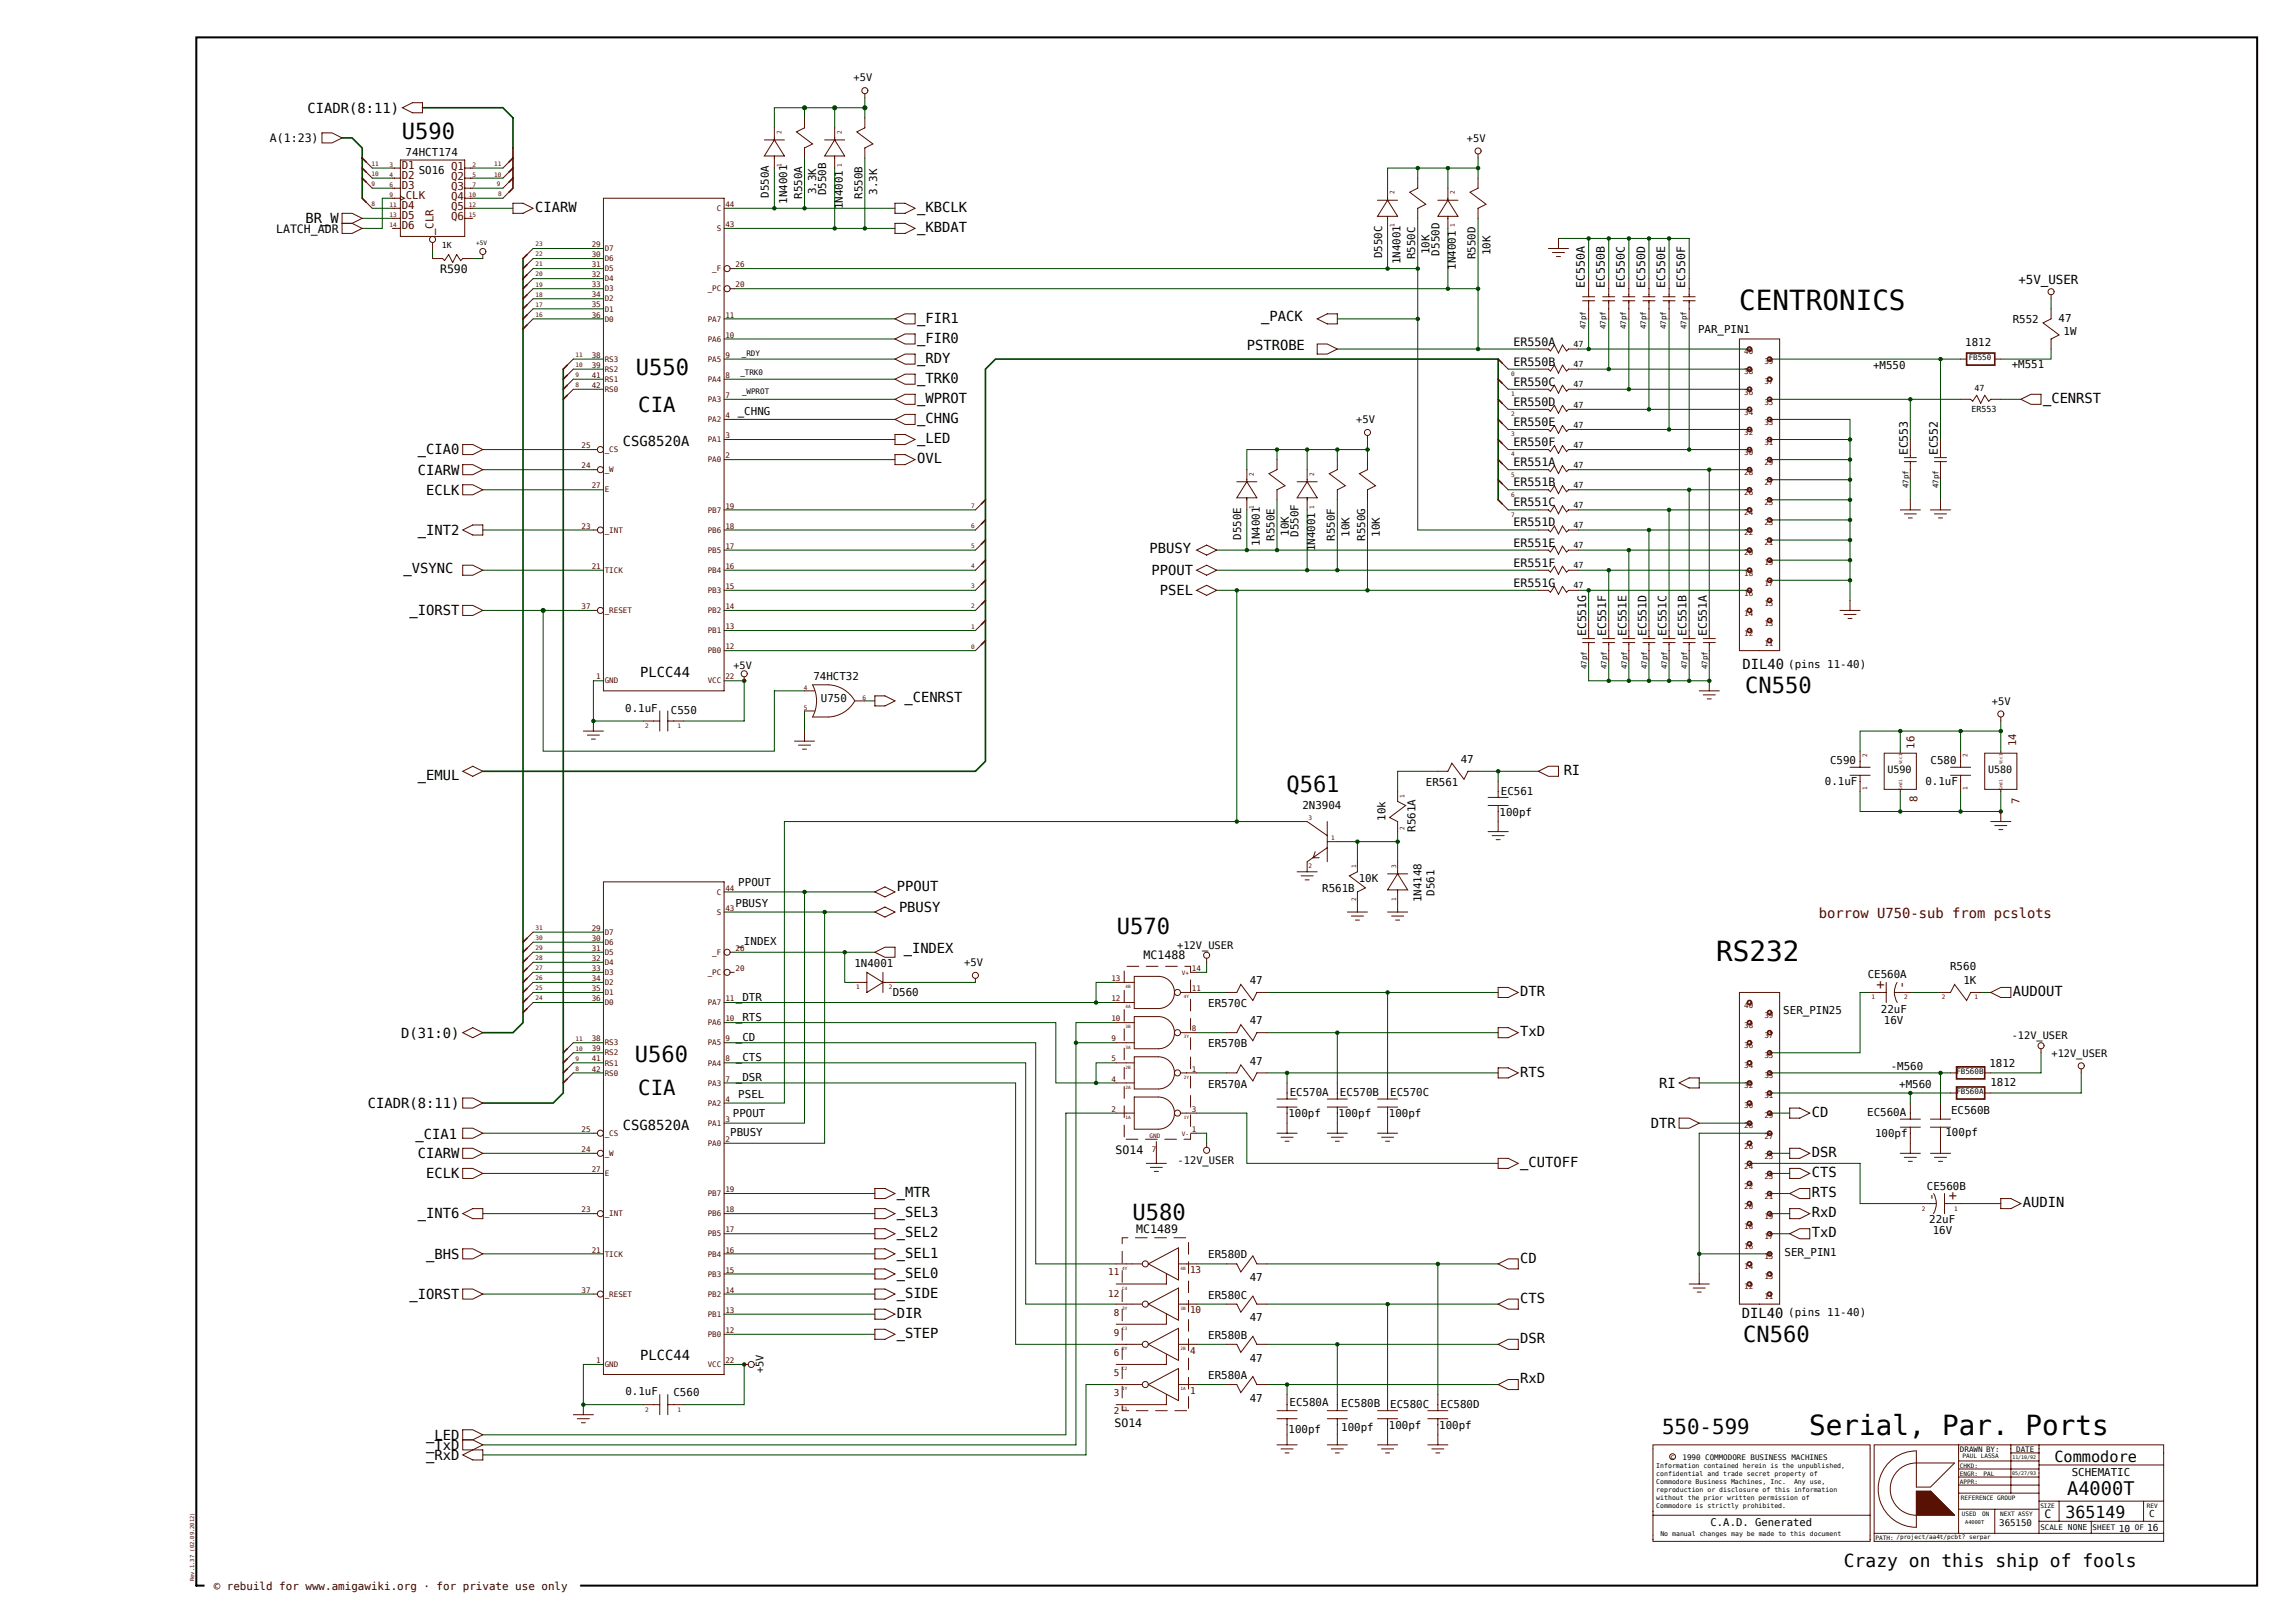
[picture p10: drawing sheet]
<svg xmlns="http://www.w3.org/2000/svg" width="420mm" height="297mm" viewBox="0 0 420 297" stroke-linecap="round" stroke-linejoin="round" font-family="sans-serif">
<defs><g id="words">
<g font-size="5.1">
<text x="318.3" y="56.8">CENTRONICS</text>
<text x="314.1" y="175.8">RS232</text>
<text x="331.1" y="262.7">Serial, Par. Ports</text>
</g>
<g font-size="4">
<text x="73.5" y="25.4">U590</text>
<text x="116.4" y="68.5">U550</text>
<text x="319.4" y="126.8">CN550</text>
<text x="235.4" y="144.9">Q561</text>
<text x="204.4" y="170.9">U570</text>
<text x="116.2" y="194.3">U560</text>
<text x="207.3" y="223.3">U580</text>
<text x="319" y="245.6">CN560</text>
</g>
<g font-size="3.8">
<text x="116.8" y="75.3">CIA</text>
<text x="116.8" y="200.4">CIA</text>
<text x="304.2" y="262.4">550-599</text>
</g>
<text font-size="3.4" x="378.3" y="273.5">A4000T</text>
<text font-size="3.3" x="337.4" y="286.8">Crazy on this ship of fools</text>
<text font-size="3" x="378" y="277.8">365149</text>
<text font-size="2.8" x="376" y="267.5">Commodore</text>
<g font-size="2.5">
<text x="56.3" y="20.6">CIADR(8:11)</text>
<text x="55.9" y="40.8">BR_W</text>
<text x="97.9" y="38.8">CIARW</text>
<text x="167.8" y="38.8">_KBCLK</text>
<text x="167.8" y="42.5">_KBDAT</text>
<text x="167.8" y="59">_FIR1</text>
<text x="230.8" y="58.7">_PACK</text>
<text x="167.8" y="62.7">_FIR0</text>
<text x="228.2" y="64.1">PSTROBE</text>
<text x="167.8" y="66.4">_RDY</text>
<text x="167.8" y="70.1">_TRK0</text>
<text x="167.8" y="73.8">_WPROT</text>
<text x="167.8" y="77.4">_CHNG</text>
<text x="373.9" y="73.8">_CENRST</text>
<text x="76.5" y="83.2">_CIA0</text>
<text x="114" y="81.7">CSG8520A</text>
<text x="167.8" y="81.1">_LED</text>
<text x="76.5" y="86.8">CIARW</text>
<text x="167.8" y="84.8">OVL</text>
<text x="78" y="90.5">ECLK</text>
<text x="76.5" y="97.9">_INT2</text>
<text x="210.4" y="101.2">PBUSY</text>
<text x="73.9" y="104.8">_VSYNC</text>
<text x="210.8" y="105.2">PPOUT</text>
<text x="74.9" y="112.6">_IORST</text>
<text x="212.3" y="108.9">PSEL</text>
<text x="117.2" y="123.8">PLCC44</text>
<text x="318.9" y="122.4">DIL40</text>
<text x="165.5" y="128.5">_CENRST</text>
<text x="76.5" y="142.8">_EMUL</text>
<text x="286.2" y="141.8">RI</text>
<text x="164.2" y="163">PPOUT</text>
<text x="164.5" y="167">PBUSY</text>
<text x="165.4" y="174.3">_INDEX</text>
<text x="278.2" y="182.3">DTR</text>
<text x="368.4" y="182.3">AUDOUT</text>
<text x="73.4" y="189.9">D(31:0)</text>
<text x="278.2" y="189.7">TxD</text>
<text x="278.2" y="197">RTS</text>
<text x="67.3" y="202.7">CIADR(8:11)</text>
<text x="303.6" y="199.1">RI</text>
<text x="76.1" y="208.4">_CIA1</text>
<text x="114" y="206.8">CSG8520A</text>
<text x="302.1" y="206.4">DTR</text>
<text x="331.6" y="204.4">CD</text>
<text x="76.5" y="211.9">CIARW</text>
<text x="78" y="215.6">ECLK</text>
<text x="278.2" y="213.6">_CUTOFF</text>
<text x="331.6" y="211.7">DSR</text>
<text x="331.6" y="215.4">CTS</text>
<text x="164.2" y="219.1">_MTR</text>
<text x="331.6" y="219.1">RTS</text>
<text x="370.2" y="220.9">AUDIN</text>
<text x="76.5" y="223">_INT6</text>
<text x="164.2" y="226.5">_SEL2</text>
<text x="164.2" y="222.8">_SEL3</text>
<text x="331.6" y="226.5">TxD</text>
<text x="331.6" y="222.8">RxD</text>
<text x="78" y="230.3">_BHS</text>
<text x="164.2" y="230.1">_SEL1</text>
<text x="164.2" y="233.8">_SEL0</text>
<text x="278.2" y="231.1">CD</text>
<text x="74.9" y="237.7">_IORST</text>
<text x="164.2" y="237.5">_SIDE</text>
<text x="278.2" y="238.4">CTS</text>
<text x="164.2" y="244.9">_STEP</text>
<text x="164.2" y="241.2">DIR</text>
<text x="278.2" y="245.8">DSR</text>
<text x="318.7" y="241.3">DIL40</text>
<text x="117.2" y="248.9">PLCC44</text>
<text x="278.2" y="253.1">RxD</text>
<text x="78" y="263.5">_LED</text>
<text x="78" y="267.1">_RxD</text>
<text x="78" y="265.3">_TxD</text>
</g>
<g font-size="2.5" fill="#500">
<text x="332.9" y="168.1">borrow U750-sub from pcslots</text>
<text x="344.9" y="181" transform="rotate(-90 344.9 181)">+</text>
<text x="348.9" y="181.1" transform="rotate(-90 348.9 181.1)">-</text>
<text x="354.2" y="219.7" transform="rotate(-90 354.2 219.7)">-</text>
<text x="358.2" y="219.7" transform="rotate(-90 358.2 219.7)">+</text>
</g>
<text font-size="2.3" x="369.4" y="51.9">+5V_USER</text>
<g font-size="2.1">
<text x="49.4" y="26.1">A(1:23)</text>
<text x="50.5" y="42.6">LATCH_ADR</text>
<text x="80.5" y="50">R590</text>
<text x="290" y="52.7" transform="rotate(-90 290 52.7)">EC550A</text>
<text x="293.7" y="52.7" transform="rotate(-90 293.7 52.7)">EC550B</text>
<text x="297.4" y="52.7" transform="rotate(-90 297.4 52.7)">EC550C</text>
<text x="301.1" y="52.7" transform="rotate(-90 301.1 52.7)">EC550D</text>
<text x="304.7" y="52.7" transform="rotate(-90 304.7 52.7)">EC550E</text>
<text x="308.4" y="52.7" transform="rotate(-90 308.4 52.7)">EC550F</text>
<text x="277" y="63.2">ER550A</text>
<text x="277" y="70.6">ER550C</text>
<text x="277" y="66.9">ER550B</text>
<text x="277" y="77.9">ER550E</text>
<text x="277" y="74.3">ER550D</text>
<text x="277" y="81.6">ER550F</text>
<text x="349.1" y="83.3" transform="rotate(-90 349.1 83.3)">EC553</text>
<text x="354.7" y="83.3" transform="rotate(-90 354.7 83.3)">EC552</text>
<text x="277" y="89">ER551B</text>
<text x="277" y="85.3">ER551A</text>
<text x="277" y="92.7">ER551C</text>
<text x="277" y="100">ER551E</text>
<text x="277" y="96.3">ER551D</text>
<text x="277" y="107.4">ER551G</text>
<text x="277" y="103.7">ER551F</text>
<text x="290.3" y="116.5" transform="rotate(-90 290.3 116.5)">EC551G</text>
<text x="294" y="116.5" transform="rotate(-90 294 116.5)">EC551F</text>
<text x="297.6" y="116.5" transform="rotate(-90 297.6 116.5)">EC551E</text>
<text x="301.3" y="116.5" transform="rotate(-90 301.3 116.5)">EC551D</text>
<text x="305" y="116.5" transform="rotate(-90 305 116.5)">EC551C</text>
<text x="308.7" y="116.5" transform="rotate(-90 308.7 116.5)">EC551B</text>
<text x="312.3" y="116.5" transform="rotate(-90 312.3 116.5)">EC551A</text>
<text x="209.3" y="175.5">MC1488</text>
<text x="204.1" y="211.2">SO14</text>
<text x="207.9" y="225.6">MC1489</text>
<text x="204" y="261.1">SO14</text>
<text x="374.1" y="277.8">C</text>
</g>
<g font-size="2">
<text x="74.2" y="28.6">74HCT174</text>
<text x="76.6" y="31.8">SO16</text>
<text x="149.4" y="35.5" transform="rotate(-90 149.4 35.5)">3.3K</text>
<text x="151.2" y="35.7" transform="rotate(-90 151.2 35.7)">D550B</text>
<text x="160.5" y="35.6" transform="rotate(-90 160.5 35.6)">3.3K</text>
<text x="140.7" y="36.2" transform="rotate(-90 140.7 36.2)">D550A</text>
<text x="144.1" y="37.3" transform="rotate(-90 144.1 37.3)">1N4001</text>
<text x="146.8" y="36.4" transform="rotate(-90 146.8 36.4)">R550A</text>
<text x="154.2" y="38.3" transform="rotate(-90 154.2 38.3)">1N4001</text>
<text x="157.8" y="36.4" transform="rotate(-90 157.8 36.4)">R550B</text>
<text x="252.9" y="47.3" transform="rotate(-90 252.9 47.3)">D550C</text>
<text x="259" y="47.4" transform="rotate(-90 259 47.4)">R550C</text>
<text x="261.6" y="46.5" transform="rotate(-90 261.6 46.5)">10K</text>
<text x="263.4" y="46.8" transform="rotate(-90 263.4 46.8)">D550D</text>
<text x="270" y="47.4" transform="rotate(-90 270 47.4)">R550D</text>
<text x="272.7" y="46.7" transform="rotate(-90 272.7 46.7)">10K</text>
<text x="256.3" y="48.4" transform="rotate(-90 256.3 48.4)">1N4001</text>
<text x="266.4" y="49.3" transform="rotate(-90 266.4 49.3)">1N4001</text>
<text x="368.4" y="59.1">R552</text>
<text x="376.7" y="58.9">47</text>
<text x="310.8" y="60.9">PAR_PIN1</text>
<text x="359.7" y="63.4">1812</text>
<text x="377.7" y="61.3">1W</text>
<text x="342.8" y="67.5">+M550</text>
<text x="368.2" y="67.4">+M551</text>
<text x="135" y="76">_CHNG</text>
<text x="227.2" y="98.8" transform="rotate(-90 227.2 98.8)">D550E</text>
<text x="230.5" y="99.9" transform="rotate(-90 230.5 99.9)">1N4001</text>
<text x="233.3" y="99" transform="rotate(-90 233.3 99)">R550E</text>
<text x="235.9" y="98.1" transform="rotate(-90 235.9 98.1)">10K</text>
<text x="237.7" y="98.3" transform="rotate(-90 237.7 98.3)">D550F</text>
<text x="240.7" y="100.9" transform="rotate(-90 240.7 100.9)">1N4001</text>
<text x="244.3" y="99" transform="rotate(-90 244.3 99)">R550F</text>
<text x="247" y="98.2" transform="rotate(-90 247 98.2)">10K</text>
<text x="249.8" y="99" transform="rotate(-90 249.8 99)">R550G</text>
<text x="252.5" y="98.2" transform="rotate(-90 252.5 98.2)">10K</text>
<text x="148.9" y="124.4">74HCT32</text>
<text x="327.2" y="122.2">(pins 11-40)</text>
<text x="114.4" y="130.3">0.1uF</text>
<text x="122.8" y="130.6">C550</text>
<text x="150.2" y="128.5">U750</text>
<text x="261" y="143.8">ER561</text>
<text x="267.3" y="139.6">47</text>
<text x="334" y="143.7">0.1uF</text>
<text x="334.9" y="139.9">C590</text>
<text x="352.4" y="143.7">0.1uF</text>
<text x="353.3" y="139.9">C580</text>
<text x="238.4" y="148.1">2N3904</text>
<text x="274.4" y="149.2">100pf</text>
<text x="274.7" y="145.4">EC561</text>
<text x="253.5" y="150.2" transform="rotate(-90 253.5 150.2)">10k</text>
<text x="259" y="152.2" transform="rotate(-90 259 152.2)">R561A</text>
<text x="248.7" y="161.5">10K</text>
<text x="134.6" y="165.9">PBUSY</text>
<text x="135.1" y="162.1">PPOUT</text>
<text x="242" y="163.3">R561B</text>
<text x="260.2" y="165.1" transform="rotate(-90 260.2 165.1)">1N4148</text>
<text x="262.5" y="163.9" transform="rotate(-90 262.5 163.9)">D561</text>
<text x="135" y="172.8">_INDEX</text>
<text x="156.4" y="177">1N4001</text>
<text x="341.8" y="179">CE560A</text>
<text x="356.9" y="177.6">R560</text>
<text x="134.7" y="183.1">_DTR</text>
<text x="163.4" y="182.2">D560</text>
<text x="221.1" y="184.3">ER570C</text>
<text x="228.7" y="180.1">47</text>
<text x="326.4" y="185.6">SER_PIN25</text>
<text x="344.2" y="185.4">22uF</text>
<text x="359.3" y="180.1">1K</text>
<text x="134.7" y="190.4">_CD</text>
<text x="134.7" y="186.8">_RTS</text>
<text x="221.1" y="191.7">ER570B</text>
<text x="228.7" y="187.5">47</text>
<text x="344.8" y="187.4">16V</text>
<text x="134.7" y="194.1">_CTS</text>
<text x="134.7" y="197.8">_DSR</text>
<text x="228.7" y="194.8">47</text>
<text x="346" y="195.8">-M560</text>
<text x="364.1" y="195.2">1812</text>
<text x="135.1" y="200.9">PSEL</text>
<text x="221.1" y="199">ER570A</text>
<text x="236" y="200.6">EC570A</text>
<text x="245.2" y="200.6">EC570B</text>
<text x="254.4" y="200.6">EC570C</text>
<text x="347.6" y="199.2">+M560</text>
<text x="357.1" y="203.8">EC560B</text>
<text x="364.3" y="198.8">1812</text>
<text x="133.6" y="208">PBUSY</text>
<text x="134.1" y="204.3">PPOUT</text>
<text x="235.8" y="204.4">100pf</text>
<text x="245" y="204.4">100pf</text>
<text x="254.2" y="204.4">100pf</text>
<text x="341.7" y="204.3">EC560A</text>
<text x="343.2" y="208.1">100pf</text>
<text x="356" y="207.8">100pf</text>
<text x="352.6" y="217.7">CE560B</text>
<text x="353.1" y="223.7">22uF</text>
<text x="353.7" y="225.9">16V</text>
<text x="221.1" y="230.3">ER580D</text>
<text x="326.6" y="229.8">SER_PIN1</text>
<text x="221.1" y="237.6">ER580C</text>
<text x="228.7" y="234.5">47</text>
<text x="221.1" y="245">ER580B</text>
<text x="228.7" y="241.8">47</text>
<text x="327.2" y="240.8">(pins 11-40)</text>
<text x="228.7" y="249.2">47</text>
<text x="114.5" y="255.4">0.1uF</text>
<text x="123.3" y="255.5">C560</text>
<text x="221.1" y="252.3">ER580A</text>
<text x="228.7" y="256.5">47</text>
<text x="236" y="257.3">EC580A</text>
<text x="245.4" y="257.5">EC580B</text>
<text x="254.4" y="257.6">EC580C</text>
<text x="263.6" y="257.6">EC580D</text>
<text x="235.8" y="262.2">100pf</text>
<text x="245.4" y="261.9">100pf</text>
<text x="254.2" y="261.5">100pf</text>
<text x="263.4" y="261.5">100pf</text>
<text x="379.1" y="270.2">SCHEMATIC</text>
</g>
<g font-size="2" fill="#500">
<text x="73.5" y="31">D1</text>
<text x="73.5" y="32.8">D2</text>
<text x="73.5" y="34.6">D3</text>
<text x="82.5" y="31.1">Q1</text>
<text x="82.5" y="34.8">Q3</text>
<text x="82.5" y="33">Q2</text>
<text x="73.5" y="38.3">D4</text>
<text x="73.5" y="42">D6</text>
<text x="73.5" y="40.2">D5</text>
<text x="74.3" y="36.5">CLK</text>
<text x="82.5" y="36.6">Q4</text>
<text x="82.5" y="38.5">Q5</text>
<text x="82.5" y="40.3">Q6</text>
<text x="79.4" y="43" transform="rotate(-90 79.4 43)">_CLR</text>
</g>
<text font-size="2" fill="#300" x="39.1" y="291">© rebuild for www.amigawiki.org · for private use only</text>
<g font-size="1.9">
<text x="156.2" y="14.9">+5V</text>
<text x="268.4" y="25.9">+5V</text>
<text x="248.2" y="77.5">+5V</text>
<text x="134.2" y="122.4">+5V</text>
<text x="364.5" y="129">+5V</text>
<text x="215.4" y="173.6">+12V_USER</text>
<text x="176.5" y="176.8">+5V</text>
<text x="368.2" y="190.2">-12V_USER</text>
<text x="375.4" y="193.4">+12V_USER</text>
<text x="215.5" y="213">-12V_USER</text>
<text x="139.7" y="251.3" transform="rotate(-90 139.7 251.3)">+5V</text>
<text x="313.1" y="279.2">C.A.D. Generated</text>
</g>
<g font-size="1.9" fill="#500">
<text x="350.3" y="137" transform="rotate(-90 350.3 137)">16</text>
<text x="369" y="136.5" transform="rotate(-90 369 136.5)">14</text>
<text x="350.9" y="146.7" transform="rotate(-90 350.9 146.7)">8</text>
<text x="369.6" y="147.1" transform="rotate(-90 369.6 147.1)">7</text>
</g>
<g font-size="1.8">
<text x="345.4" y="141.5">U590</text>
<text x="363.8" y="141.5">U580</text>
</g>
<g font-size="1.7" fill="#500">
<text x="202.8" y="233.4">11</text>
<text x="217.8" y="233">13</text>
<text x="202.8" y="237.4">12</text>
<text x="203.9" y="240.7">8</text>
<text x="203.9" y="244.4">9</text>
<text x="217.8" y="240.4">10</text>
<text x="203.9" y="248.1">6</text>
<text x="203.9" y="251.8">5</text>
<text x="217.8" y="247.7">4</text>
<text x="203.9" y="255.4">3</text>
<text x="217.8" y="255.1">1</text>
<text x="203.9" y="258.8">2</text>
</g>
<g font-size="1.7">
<text x="365.9" y="279.2">365150</text>
<text x="387.7" y="280.3">10</text>
<text x="392.9" y="280.1">16</text>
<text x="393.3" y="277.6">C</text>
</g>
<g font-size="1.5">
<text x="80.9" y="45.4">1K</text>
<text x="288" y="63.5">47</text>
<text x="288" y="70.9">47</text>
<text x="288" y="67.2">47</text>
<text x="361.3" y="71.6">47</text>
<text x="288" y="74.6">47</text>
<text x="360.8" y="75.4">ER553</text>
<text x="288" y="81.9">47</text>
<text x="288" y="78.3">47</text>
<text x="288" y="89.3">47</text>
<text x="288" y="85.6">47</text>
<text x="288" y="93">47</text>
<text x="288" y="100.3">47</text>
<text x="288" y="96.6">47</text>
<text x="288" y="107.7">47</text>
<text x="288" y="104">47</text>
</g>
<g font-size="1.4" fill="#500">
<text x="131.2" y="38.6">C</text>
<text x="132.8" y="37.9">44</text>
<text x="132.8" y="41.5">43</text>
<text x="108.3" y="47.1">30</text>
<text x="108.3" y="45.2">29</text>
<text x="110.7" y="47.8">D6</text>
<text x="110.7" y="46">D7</text>
<text x="131.2" y="42.3">S</text>
<text x="108.3" y="52.6">33</text>
<text x="108.3" y="50.7">32</text>
<text x="108.3" y="48.9">31</text>
<text x="110.7" y="53.3">D3</text>
<text x="110.7" y="51.5">D4</text>
<text x="110.7" y="49.6">D5</text>
<text x="129.5" y="53.3">_PC</text>
<text x="130.4" y="49.6">_F</text>
<text x="134.6" y="52.6">20</text>
<text x="134.6" y="48.9">26</text>
<text x="108.3" y="58.1">36</text>
<text x="108.3" y="56.3">35</text>
<text x="108.3" y="54.4">34</text>
<text x="110.7" y="58.8">D0</text>
<text x="110.7" y="57">D1</text>
<text x="110.7" y="55.2">D2</text>
<text x="129.5" y="58.8">PA7</text>
<text x="132.8" y="58.1">11</text>
<text x="108.3" y="65.5">38</text>
<text x="129.5" y="62.5">PA6</text>
<text x="132.8" y="61.8">10</text>
<text x="132.8" y="65.5">9</text>
<text x="319.2" y="64.8">40</text>
<text x="108.3" y="67.3">39</text>
<text x="108.3" y="69.1">41</text>
<text x="108.3" y="71">42</text>
<text x="110.7" y="66.2">RS3</text>
<text x="110.7" y="68">RS2</text>
<text x="110.7" y="69.9">RS1</text>
<text x="110.7" y="71.7">RS0</text>
<text x="129.5" y="69.9">PA4</text>
<text x="129.5" y="66.2">PA5</text>
<text x="132.8" y="69.1">8</text>
<text x="319.2" y="68.5">38</text>
<text x="322.9" y="66.7">39</text>
<text x="322.9" y="70.4">37</text>
<text x="129.5" y="77.2">PA2</text>
<text x="129.5" y="73.6">PA3</text>
<text x="132.8" y="76.5">4</text>
<text x="132.8" y="72.8">7</text>
<text x="319.2" y="75.9">34</text>
<text x="319.2" y="72.2">36</text>
<text x="322.9" y="77.7">33</text>
<text x="322.9" y="74">35</text>
<text x="106.4" y="82">25</text>
<text x="110.7" y="82.8">_CS</text>
<text x="129.5" y="80.9">PA1</text>
<text x="132.8" y="80.2">3</text>
<text x="132.8" y="83.9">2</text>
<text x="319.2" y="83.2">30</text>
<text x="319.2" y="79.6">32</text>
<text x="322.9" y="81.4">31</text>
<text x="106.4" y="85.7">24</text>
<text x="108.3" y="89.4">27</text>
<text x="110.7" y="86.4">_W</text>
<text x="129.5" y="84.6">PA0</text>
<text x="319.2" y="86.9">28</text>
<text x="322.9" y="85.1">29</text>
<text x="322.9" y="88.8">27</text>
<text x="110.7" y="90.1">E</text>
<text x="129.5" y="93.8">PB7</text>
<text x="132.8" y="93.1">19</text>
<text x="319.2" y="90.6">26</text>
<text x="319.2" y="94.3">24</text>
<text x="322.9" y="92.4">25</text>
<text x="106.4" y="96.7">23</text>
<text x="110.7" y="97.5">_INT</text>
<text x="129.5" y="101.2">PB5</text>
<text x="129.5" y="97.5">PB6</text>
<text x="132.8" y="100.4">17</text>
<text x="132.8" y="96.7">18</text>
<text x="319.2" y="98">22</text>
<text x="319.2" y="101.6">20</text>
<text x="322.9" y="96.1">23</text>
<text x="322.9" y="99.8">21</text>
<text x="108.3" y="104.1">21</text>
<text x="110.7" y="104.8">TICK</text>
<text x="129.5" y="104.8">PB4</text>
<text x="132.8" y="107.8">15</text>
<text x="132.8" y="104.1">16</text>
<text x="319.2" y="105.3">18</text>
<text x="322.9" y="107.2">17</text>
<text x="322.9" y="103.5">19</text>
<text x="106.4" y="111.5">37</text>
<text x="110.7" y="112.2">_RESET</text>
<text x="129.5" y="108.5">PB3</text>
<text x="129.5" y="112.2">PB2</text>
<text x="132.8" y="111.5">14</text>
<text x="319.2" y="109">16</text>
<text x="319.2" y="112.7">14</text>
<text x="322.9" y="110.8">15</text>
<text x="129.5" y="119.6">PB0</text>
<text x="129.5" y="115.9">PB1</text>
<text x="132.8" y="118.8">12</text>
<text x="132.8" y="115.1">13</text>
<text x="319.2" y="116.4">12</text>
<text x="322.9" y="114.5">13</text>
<text x="322.9" y="118.2">11</text>
<text x="109.1" y="124.3">1</text>
<text x="110.7" y="125.1">GND</text>
<text x="129.5" y="125.1">VCC</text>
<text x="132.8" y="124.3">22</text>
<text x="131.2" y="163.7">C</text>
<text x="131.2" y="167.4">S</text>
<text x="132.8" y="163">44</text>
<text x="132.8" y="166.7">43</text>
<text x="108.3" y="172.2">30</text>
<text x="108.3" y="170.3">29</text>
<text x="110.7" y="172.9">D6</text>
<text x="110.7" y="171.1">D7</text>
<text x="108.3" y="177.7">33</text>
<text x="108.3" y="179.5">34</text>
<text x="108.3" y="175.9">32</text>
<text x="108.3" y="174">31</text>
<text x="110.7" y="178.4">D3</text>
<text x="110.7" y="176.6">D4</text>
<text x="110.7" y="174.7">D5</text>
<text x="129.5" y="178.4">_PC</text>
<text x="130.4" y="174.7">_F</text>
<text x="134.6" y="177.7">20</text>
<text x="134.6" y="174">26</text>
<text x="203.4" y="179.5">13</text>
<text x="218.1" y="177.7">14</text>
<text x="108.3" y="183.2">36</text>
<text x="108.3" y="181.4">35</text>
<text x="110.7" y="183.9">D0</text>
<text x="110.7" y="182.1">D1</text>
<text x="110.7" y="180.3">D2</text>
<text x="129.5" y="183.9">PA7</text>
<text x="132.8" y="183.2">11</text>
<text x="203.4" y="183.2">12</text>
<text x="218.1" y="181.4">11</text>
<text x="319.2" y="184.4">40</text>
<text x="108.3" y="190.6">38</text>
<text x="110.7" y="191.3">RS3</text>
<text x="129.5" y="187.6">PA6</text>
<text x="129.5" y="191.3">PA5</text>
<text x="132.8" y="186.9">10</text>
<text x="132.8" y="190.6">9</text>
<text x="203.4" y="190.6">9</text>
<text x="203.4" y="186.9">10</text>
<text x="218.1" y="188.7">8</text>
<text x="319.2" y="188.1">38</text>
<text x="319.2" y="191.8">36</text>
<text x="322.9" y="186.3">39</text>
<text x="322.9" y="189.9">37</text>
<text x="108.3" y="192.4">39</text>
<text x="108.3" y="194.2">41</text>
<text x="108.3" y="196.1">42</text>
<text x="110.7" y="193.1">RS2</text>
<text x="110.7" y="195">RS1</text>
<text x="110.7" y="196.8">RS0</text>
<text x="129.5" y="195">PA4</text>
<text x="132.8" y="194.2">8</text>
<text x="132.8" y="197.9">7</text>
<text x="203.4" y="197.9">4</text>
<text x="203.4" y="194.2">5</text>
<text x="218.1" y="196.1">1</text>
<text x="319.2" y="195.5">34</text>
<text x="322.9" y="197.3">33</text>
<text x="322.9" y="193.6">35</text>
<text x="129.5" y="202.3">PA2</text>
<text x="129.5" y="198.7">PA3</text>
<text x="132.8" y="201.6">4</text>
<text x="203.4" y="203.4">2</text>
<text x="218.1" y="203.4">3</text>
<text x="319.2" y="202.8">30</text>
<text x="319.2" y="199.1">32</text>
<text x="322.9" y="201">31</text>
<text x="106.4" y="207.1">25</text>
<text x="110.7" y="207.9">_CS</text>
<text x="129.5" y="206">PA1</text>
<text x="129.5" y="209.7">PA0</text>
<text x="132.8" y="205.3">3</text>
<text x="132.8" y="209">2</text>
<text x="218.1" y="207.1">1</text>
<text x="319.2" y="206.5">28</text>
<text x="322.9" y="204.7">29</text>
<text x="322.9" y="208.3">27</text>
<text x="106.4" y="210.8">24</text>
<text x="108.3" y="214.5">27</text>
<text x="110.7" y="211.5">_W</text>
<text x="110.7" y="215.2">E</text>
<text x="210.8" y="210.8">7</text>
<text x="319.2" y="210.2">26</text>
<text x="319.2" y="213.9">24</text>
<text x="322.9" y="212">25</text>
<text x="322.9" y="215.7">23</text>
<text x="106.4" y="221.8">23</text>
<text x="129.5" y="218.9">PB7</text>
<text x="132.8" y="221.8">18</text>
<text x="132.8" y="218.2">19</text>
<text x="319.2" y="217.5">22</text>
<text x="319.2" y="221.2">20</text>
<text x="322.9" y="219.4">21</text>
<text x="110.7" y="222.6">_INT</text>
<text x="129.5" y="226.3">PB5</text>
<text x="129.5" y="222.6">PB6</text>
<text x="132.8" y="225.5">17</text>
<text x="319.2" y="224.9">18</text>
<text x="322.9" y="226.7">17</text>
<text x="322.9" y="223.1">19</text>
<text x="108.3" y="229.2">21</text>
<text x="110.7" y="229.9">TICK</text>
<text x="129.5" y="233.6">PB3</text>
<text x="129.5" y="229.9">PB4</text>
<text x="132.8" y="232.9">15</text>
<text x="132.8" y="229.2">16</text>
<text x="319.2" y="228.6">16</text>
<text x="319.2" y="232.3">14</text>
<text x="322.9" y="230.4">15</text>
<text x="106.4" y="236.6">37</text>
<text x="110.7" y="237.3">_RESET</text>
<text x="129.5" y="237.3">PB2</text>
<text x="132.8" y="236.6">14</text>
<text x="319.2" y="235.9">12</text>
<text x="322.9" y="234.1">13</text>
<text x="322.9" y="237.8">11</text>
<text x="129.5" y="244.7">PB0</text>
<text x="129.5" y="241">PB1</text>
<text x="132.8" y="243.9">12</text>
<text x="132.8" y="240.2">13</text>
<text x="109.1" y="249.4">1</text>
<text x="110.7" y="250.2">GND</text>
<text x="129.5" y="250.2">VCC</text>
<text x="132.8" y="249.4">22</text>
</g>
<g font-size="1.4">
<text x="135.8" y="65.1">_RDY</text>
<text x="290.2" y="60.3" transform="rotate(-90 290.2 60.3)">47pf</text>
<text x="293.9" y="60.3" transform="rotate(-90 293.9 60.3)">47pf</text>
<text x="297.6" y="60.3" transform="rotate(-90 297.6 60.3)">47pf</text>
<text x="301.3" y="60.3" transform="rotate(-90 301.3 60.3)">47pf</text>
<text x="304.9" y="60.3" transform="rotate(-90 304.9 60.3)">47pf</text>
<text x="308.6" y="60.3" transform="rotate(-90 308.6 60.3)">47pf</text>
<text x="360.3" y="65.9">FB550</text>
<text x="135.5" y="68.6">_TRK0</text>
<text x="135.8" y="72.2">_WPROT</text>
<text x="349.3" y="89.4" transform="rotate(-90 349.3 89.4)">47pf</text>
<text x="354.8" y="89.4" transform="rotate(-90 354.8 89.4)">47pf</text>
<text x="290.4" y="122.5" transform="rotate(-90 290.4 122.5)">47pf</text>
<text x="294.1" y="122.5" transform="rotate(-90 294.1 122.5)">47pf</text>
<text x="297.8" y="122.5" transform="rotate(-90 297.8 122.5)">47pf</text>
<text x="301.4" y="122.5" transform="rotate(-90 301.4 122.5)">47pf</text>
<text x="305.1" y="122.5" transform="rotate(-90 305.1 122.5)">47pf</text>
<text x="308.8" y="122.5" transform="rotate(-90 308.8 122.5)">47pf</text>
<text x="312.5" y="122.5" transform="rotate(-90 312.5 122.5)">47pf</text>
<text x="358" y="196.6">FB560B</text>
<text x="358" y="200.2">FB560A</text>
<text x="307.9" y="267.1">1990 COMMODORE BUSINESS MACHINES</text>
<text x="358.7" y="265.6">DRAWN BY:</text>
<text x="369" y="265.6">DATE</text>
<text x="373.4" y="280">SCALE NONE</text>
<text x="383" y="280">SHEET</text>
<text x="390.7" y="280">OF</text>
</g>
<g font-size="1.2">
<text x="303.1" y="268.6">Information contained herein is the unpublished,</text>
<text x="305.7" y="266.9">c</text>
<text x="303.1" y="275.9">Commodore is strictly prohibited.</text>
<text x="303.1" y="274.5">without the prior written permission of</text>
<text x="303.1" y="273">reproduction or disclosure of this information</text>
<text x="303.1" y="271.5">Commodore Business Machines, Inc.</text>
<text x="303.1" y="270">confidential and trade secret property of</text>
<text x="328.3" y="271.5">Any use,</text>
<text x="303.9" y="281.1">No manual changes may be made to this document</text>
</g>
<g font-size="1.1" fill="#500">
<text x="143" y="24.6" transform="rotate(-90 143 24.6)">2</text>
<text x="154" y="24.6" transform="rotate(-90 154 24.6)">2</text>
<text x="68" y="34.1">9</text>
<text x="68" y="32.2">10</text>
<text x="68" y="30.4">11</text>
<text x="71.3" y="30.5">3</text>
<text x="71.3" y="32.4">4</text>
<text x="71.3" y="34.2">6</text>
<text x="86.5" y="30.5">2</text>
<text x="86.5" y="34.2">7</text>
<text x="86.5" y="32.4">5</text>
<text x="90.4" y="30.4">11</text>
<text x="90.5" y="32.3">10</text>
<text x="90.9" y="34.1">9</text>
<text x="91.2" y="35.9">8</text>
<text x="143" y="30.5" transform="rotate(-90 143 30.5)">1</text>
<text x="154" y="30.5" transform="rotate(-90 154 30.5)">1</text>
<text x="255.2" y="35.6" transform="rotate(-90 255.2 35.6)">2</text>
<text x="266.3" y="35.6" transform="rotate(-90 266.3 35.6)">2</text>
<text x="68" y="37.7">8</text>
<text x="71.3" y="37.9">11</text>
<text x="71.3" y="41.5">14</text>
<text x="71.3" y="39.7">13</text>
<text x="71.3" y="36">9</text>
<text x="85.8" y="36">10</text>
<text x="85.8" y="37.9">12</text>
<text x="85.8" y="39.7">15</text>
<text x="255.2" y="41.5" transform="rotate(-90 255.2 41.5)">1</text>
<text x="266.3" y="41.5" transform="rotate(-90 266.3 41.5)">1</text>
<text x="98" y="46.9">22</text>
<text x="98" y="45.1">23</text>
<text x="98" y="52.4">19</text>
<text x="98" y="50.6">20</text>
<text x="98" y="48.8">21</text>
<text x="98" y="58">16</text>
<text x="98" y="56.1">17</text>
<text x="98" y="54.3">18</text>
<text x="105.3" y="65.3">11</text>
<text x="105.3" y="70.8">8</text>
<text x="105.3" y="69">9</text>
<text x="105.3" y="67.2">10</text>
<text x="276.6" y="68.8">0</text>
<text x="276.6" y="76.2">2</text>
<text x="276.6" y="72.5">1</text>
<text x="276.6" y="83.5">4</text>
<text x="276.6" y="79.8">3</text>
<text x="229.5" y="87.1" transform="rotate(-90 229.5 87.1)">2</text>
<text x="240.5" y="87.1" transform="rotate(-90 240.5 87.1)">2</text>
<text x="276.6" y="87.2">5</text>
<text x="177.7" y="92.9">7</text>
<text x="229.5" y="93.1" transform="rotate(-90 229.5 93.1)">1</text>
<text x="240.5" y="93.1" transform="rotate(-90 240.5 93.1)">1</text>
<text x="276.6" y="94.6">7</text>
<text x="276.6" y="90.9">6</text>
<text x="177.7" y="100.3">5</text>
<text x="177.7" y="96.6">6</text>
<text x="177.7" y="107.7">3</text>
<text x="177.7" y="104">4</text>
<text x="177.7" y="111.3">2</text>
<text x="177.7" y="118.7">0</text>
<text x="177.7" y="115">1</text>
<text x="147.1" y="126.2">4</text>
<text x="147.1" y="129.9">5</text>
<text x="157.9" y="128">6</text>
<text x="118" y="133.2">2</text>
<text x="124" y="133.2">1</text>
<text x="341.7" y="138.6" transform="rotate(-90 341.7 138.6)">2</text>
<text x="360.1" y="138.6" transform="rotate(-90 360.1 138.6)">2</text>
<text x="257.1" y="146" transform="rotate(-90 257.1 146)">1</text>
<text x="341.7" y="144.6" transform="rotate(-90 341.7 144.6)">1</text>
<text x="360.1" y="144.6" transform="rotate(-90 360.1 144.6)">1</text>
<text x="239.5" y="150.1">3</text>
<text x="243.6" y="153.8">1</text>
<text x="257.1" y="151.9" transform="rotate(-90 257.1 151.9)">2</text>
<text x="239.5" y="158.9">2</text>
<text x="248.2" y="158.9" transform="rotate(-90 248.2 158.9)">1</text>
<text x="255.5" y="158.9" transform="rotate(-90 255.5 158.9)">3</text>
<text x="248.2" y="164.8" transform="rotate(-90 248.2 164.8)">2</text>
<text x="255.5" y="164.8" transform="rotate(-90 255.5 164.8)">1</text>
<text x="98" y="173.9">29</text>
<text x="98" y="172">30</text>
<text x="98" y="170.2">31</text>
<text x="98" y="179.4">26</text>
<text x="98" y="177.5">27</text>
<text x="98" y="175.7">28</text>
<text x="216.3" y="178.5">V+</text>
<text x="98" y="183.1">24</text>
<text x="98" y="181.2">25</text>
<text x="156.7" y="181.1">1</text>
<text x="162.6" y="181.1">2</text>
<text x="342.5" y="182.9">1</text>
<text x="348.4" y="182.9">2</text>
<text x="355.4" y="182.9">2</text>
<text x="361.3" y="182.9">1</text>
<text x="105.3" y="190.4">11</text>
<text x="105.3" y="195.9">8</text>
<text x="105.3" y="194.1">9</text>
<text x="105.3" y="192.3">10</text>
<text x="210.4" y="208.3">GND</text>
<text x="216.3" y="207.9">V-</text>
<text x="351.7" y="221.5">2</text>
<text x="357.6" y="221.5">1</text>
<text x="118" y="258.3">2</text>
<text x="124" y="258.3">1</text>
</g>
<g font-size="1.1">
<text x="87.1" y="44.9">+5V</text>
<text x="358.7" y="268.6">CHKD:</text>
<text x="359.2" y="266.8">PAUL LASSA</text>
<text x="358.7" y="271.5">APPR:</text>
<text x="358.7" y="270">ENGR:</text>
<text x="358.9" y="274.5">REFERENCE GROUP</text>
<text x="363" y="270.1">PAL</text>
<text x="373.4" y="275.9">SIZE</text>
<text x="392.9" y="275.9">REV</text>
<text x="343.2" y="281.8">PATH: /project/aa4t/pcbt? serpar</text>
<text x="359" y="277.4">USED</text>
<text x="362.7" y="277.4">ON</text>
<text x="366" y="277.4">NEXT ASSY</text>
</g>
<text font-size="1" x="359.7" y="279">A4000T</text>
<text font-size="1" fill="#300" x="35.5" y="289.4" transform="rotate(-90 35.5 289.4)">Rev.1.37 (02.09.2012)</text>
<g font-size=".9">
<text x="368.2" y="269.9">05/27/93</text>
<text x="368.3" y="267">11/10/92</text>
</g>
<g font-size=".8" fill="#500">
<text x="348.1" y="139.9" transform="rotate(-90 348.1 139.9)">Vcc1</text>
<text x="366.5" y="139.9" transform="rotate(-90 366.5 139.9)">Vcc1</text>
<text x="348.1" y="144.6" transform="rotate(-90 348.1 144.6)">Gnd1</text>
<text x="366.5" y="144.6" transform="rotate(-90 366.5 144.6)">Gnd1</text>
<text x="206" y="184.5">4A</text>
<text x="206" y="180.8">4B</text>
<text x="216.7" y="182.7">4Y</text>
<text x="206" y="191.9">3A</text>
<text x="206" y="188.2">3B</text>
<text x="216.7" y="190">3Y</text>
<text x="206" y="195.6">2B</text>
<text x="216.7" y="197.4">2Y</text>
<text x="206" y="199.2">2A</text>
<text x="206" y="204.8">1A</text>
<text x="216.7" y="204.8">1Y</text>
<text x="205.4" y="232.4">4Y</text>
<text x="216.1" y="232.4">4B</text>
<text x="205.4" y="239.7">3Y</text>
<text x="205.4" y="236">C4</text>
<text x="216.1" y="239.7">3B</text>
<text x="205.4" y="243.4">C3</text>
<text x="205.4" y="247.1">2Y</text>
<text x="205.4" y="250.8">C2</text>
<text x="216.1" y="247.1">2B</text>
<text x="205.4" y="254.4">1Y</text>
<text x="216.1" y="254.4">1A</text>
<text x="205.4" y="258.1">C1</text>
</g>
</g></defs>
<path d="M35.9 6.8h377.2v283.4h-377.2z" fill="#fff" stroke="#fff" stroke-width=".18"/>
<path d="M35.9 6.8h377.2v283.4h-377.2z" fill="none" stroke="#000" stroke-width=".37"/>
<g fill="none" stroke="#040" stroke-width=".18">
<path d="M147.2 19.7v1.9M152.7 19.7v3.7M158.3 19.7h-16.6v3.7M158.3 17.9v3.7M66.3 40h5.5M68.1 38.1h3.7M68.1 34.4h3.7M68.1 32.6h3.7M68.1 30.8h3.7M71.8 36.3h-1.8v5.5h-3.7M86.5 38.1h7.4M86.5 34.4h5.5"/>
<path d="M86.5 32.6h5.5M86.5 36.3h5.5M86.5 30.8h5.5M132.5 38.1h31.3M141.7 30.8v7.3M147.2 28.9v9.2M152.7 30.8v11M158.3 28.9v12.9M259.5 40v57h22M259.5 30.8v1.8M265 30.8v3.6M270.5 30.8h-16.6v3.6"/>
<path d="M270.5 40v23.9h11M270.5 28.9v3.7M79.2 45.5v1.8M86.5 47.3h1.9M97.6 56.5h12.8M97.6 47.3h12.8M97.6 51h12.8M97.6 54.7h12.8M97.6 45.5h12.8M97.6 58.4h12.8M97.6 49.2h12.8M97.6 52.8h12.8"/>
<path d="M132.5 41.8h31.3M132.5 58.4h31.3M134.4 49.2h125.1M134.4 52.8h136.1M244.7 58.4h14.8M253.9 41.8v7.4M265 41.8v11M285.2 43.6h23.9v7.4M290.7 43.6v7.4M290.7 58.4v5.5M294.4 43.6v7.4M294.4 58.4v9.2"/>
<path d="M298.1 43.6v7.4M298.1 58.4v12.8M301.8 43.6v7.4M301.8 58.4v16.5M305.4 43.6v7.4M305.4 58.4v20.2M309.1 58.4v23.9M375.4 54.7v1.8M104.9 65.7h5.5M104.9 69.4h5.5M104.9 67.6h5.5M104.9 71.2h5.5"/>
<path d="M132.5 65.7h31.3M132.5 73.1h31.3M132.5 69.4h31.3M132.5 76.8h31.3M132.5 62h31.3M244.7 63.9h25.8M276 74.9h5.5M276 78.6h5.5M276 67.6h5.5M276 71.2h5.5M288.9 74.9h31.3M288.9 63.9h31.3"/>
<path d="M288.9 78.6h31.3M288.9 67.6h31.3M288.9 71.2h31.3M323.8 76.8h14.8v29.4h-14.8M323.8 65.7h35M323.8 73.1h35M349.6 73.1v7.3M355.1 65.7v14.7M366.2 73.1h3.6M375.4 63.9v1.8h-9.2M88.4 97h20.2M88.4 89.6h22"/>
<path d="M88.4 82.3h20.2M88.4 85.9h20.2M132.5 97h46M132.5 80.4h31.3M132.5 84.1h31.3M132.5 93.3h46M228.2 93.3v7.4M233.7 82.3v1.8M233.7 91.5v9.2M239.2 82.3v3.6M239.2 93.3v11M244.7 82.3v1.8"/>
<path d="M244.7 91.5v12.8M250.3 82.3h-22.1v3.6M250.3 91.5v16.5h-27.6M250.3 80.4v3.7M276 89.6h5.5M276 82.3h5.5M276 85.9h5.5M276 93.3h5.5M288.9 97h31.3M288.9 89.6h31.3M288.9 82.3h31.3M288.9 85.9h31.3"/>
<path d="M288.9 93.3h31.3M301.8 97v16.5M305.4 93.3v20.2M309.1 89.6v23.9M312.8 85.9v27.6M323.8 80.4h14.8M323.8 84.1h14.8M323.8 87.8h14.8M323.8 91.5h14.8M323.8 95.1h14.8M323.8 98.8h14.8M349.6 87.8v3.7"/>
<path d="M355.1 87.8v3.7M88.4 104.3h22M88.4 111.7h11M108.6 111.7h-9.2v25.8h42.3v-11.1h5.5M132.5 115.4h46M132.5 119.1h46M132.5 100.7h46M132.5 104.3h46M132.5 108h46M132.5 111.7h46M222.7 100.7h58.8M222.7 104.3h58.8"/>
<path d="M226.3 108v42.3h12.9M250.3 108h31.2M288.9 100.7h31.3M288.9 104.3h31.3M288.9 108h31.3M290.7 108v5.5M294.4 104.3v9.2M298.1 100.7v12.8M323.8 102.5h14.8M338.6 106.2v3.7M110.4 124.6h-1.8v7.3h9.2M132.5 124.6h3.7v7.3h-11"/>
<path d="M147.2 130.1v3.7M158.3 128.3h1.8M290.7 120.9v3.7h22.1v-3.7M294.4 120.9v3.7M298.1 120.9v3.7M301.8 120.9v3.7M305.4 120.9v3.7M309.1 120.9v3.7M347.8 133.8v3.7M358.8 133.8v3.7M366.2 133.8h-25.8v3.7M366.2 131.9v5.6"/>
<path d="M226.3 150.3h-82.7v51.6h-11.1M244.7 154h3.7M248.4 154v3.7M255.8 152.2v1.8h-7.4M255.8 154v3.7M263.1 141.1h-7.3v3.7M270.5 141.1h11M274.2 141.1v1.9M340.4 144.8v3.7h25.8v-3.7M347.8 144.8v3.7M358.8 144.8v3.7M97.6 170.6h12.8"/>
<path d="M97.6 179.8h12.8M97.6 176.1h12.8M97.6 172.4h12.8M97.6 177.9h12.8M97.6 174.3h12.8M132.5 166.9h27.6M132.5 163.2h27.6M134.4 174.3h25.7M147.2 163.2v42.3h-14.7M150.9 166.9v42.3h-18.4M154.6 174.3v5.5h1.8M163.8 179.8h14.7"/>
<path d="M204.3 179.8h-3.7v3.7M220.8 176.1v1.8h-1.8M97.6 181.6h12.8M97.6 183.5h12.8M104.9 196.3h5.5M104.9 194.5h5.5M104.9 190.8h5.5M104.9 192.7h5.5M132.5 190.8h57v40.5h14.8M132.5 194.5h55.2v44.1h16.6M132.5 198.2h53.4v47.8h18.4M132.5 187.1h60.7v11.1h7.4"/>
<path d="M132.5 183.5h71.8M196.9 190.8h7.4M200.6 198.2h3.7M204.3 194.5h-3.7v3.7M204.3 187.1h-7.4v77.3h-108.5M219 181.6h5.5M219 189h5.5M219 196.3h5.5M231.9 181.6h42.3M231.9 189h42.3M231.9 196.3h42.3M235.5 196.3v1.9"/>
<path d="M244.7 189v9.2M253.9 181.6v16.6M311 198.2h9.2M323.8 196.3h33.2M342.2 181.6h-1.8v11.1h-16.6M349.6 181.6h5.5M355.1 196.3v5.6M362.5 181.6h1.8M373.5 192.7v3.6h-9.2M380.9 196.3v3.7h-16.6M88.4 211.1h20.2M88.4 207.4h20.2"/>
<path d="M88.4 214.7h22M132.5 218.4h27.6M204.3 203.7h-9.2v58.9h-106.7M219 203.7h9.2v9.2h46M219 207.4h1.8v1.8M311 205.5h9.2M320.2 212.9h20.2v7.3h11M323.8 211.1h3.7M323.8 207.4h-12.8v25.7M323.8 203.7h3.7M323.8 200h33.2M323.8 218.4h3.7"/>
<path d="M323.8 214.7h3.7M349.6 200v1.9M88.4 229.4h22M88.4 222.1h20.2M88.4 236.8h20.2M132.5 229.4h27.6M132.5 225.8h27.6M132.5 222.1h27.6M132.5 236.8h27.6M132.5 233.1h27.6M219 231.3h5.5M219 238.6h5.5"/>
<path d="M231.9 231.3h42.3M231.9 238.6h42.3M253.9 238.6v16.6M263.1 231.3v23.9M311 229.4h12.8M323.8 225.8h3.7M323.8 222.1h3.7M358.8 220.2h7.4M110.4 249.7h-3.6v7.3h11M132.5 249.7h3.7v7.3h-11M132.5 244.2h27.6M132.5 240.5h27.6"/>
<path d="M204.3 253.4h-5.6v12.8h-110.3M219 246h5.5M219 253.4h5.5M231.9 246h42.3M231.9 253.4h42.3M235.5 253.4v1.8M244.7 246v9.2"/>
</g>
<path d="M77.3 19.7h14.7l1.9 1.9v5.5M62.6 25.2h1.8l1.9 1.9v9.2M95.7 47.3v139.8l-1.8 1.9h-5.5M103.1 67.6v132.4l-1.9 1.9h-12.8M274.2 91.5v-25.8h-92l-1.9 1.9v71.7l-1.8 1.8h-90.1" fill="none" stroke="#040" stroke-width=".31"/>
<g fill="#040" stroke="#040" stroke-width=".18">
<circle cx="301.8" cy="74.9" r=".31"/>
<circle cx="355.1" cy="65.7" r=".31"/>
<circle cx="347.8" cy="148.5" r=".31"/>
<circle cx="358.8" cy="148.5" r=".31"/>
<circle cx="366.2" cy="148.5" r=".31"/>
<circle cx="294.4" cy="124.6" r=".31"/>
<circle cx="298.1" cy="124.6" r=".31"/>
<circle cx="301.8" cy="124.6" r=".31"/>
<circle cx="305.4" cy="124.6" r=".31"/>
<circle cx="309.1" cy="124.6" r=".31"/>
<circle cx="312.8" cy="124.6" r=".31"/>
<circle cx="244.7" cy="246" r=".31"/>
<circle cx="141.7" cy="38.1" r=".31"/>
<circle cx="147.2" cy="38.1" r=".31"/>
<circle cx="301.8" cy="97" r=".31"/>
<circle cx="244.7" cy="189" r=".31"/>
<circle cx="305.4" cy="78.6" r=".31"/>
<circle cx="311" cy="229.4" r=".31"/>
<circle cx="152.7" cy="41.8" r=".31"/>
<circle cx="158.3" cy="41.8" r=".31"/>
<circle cx="298.1" cy="100.7" r=".31"/>
<circle cx="228.2" cy="100.7" r=".31"/>
<circle cx="233.7" cy="100.7" r=".31"/>
<circle cx="263.1" cy="231.3" r=".31"/>
<circle cx="309.1" cy="82.3" r=".31"/>
<circle cx="233.7" cy="82.3" r=".31"/>
<circle cx="239.2" cy="82.3" r=".31"/>
<circle cx="244.7" cy="82.3" r=".31"/>
<circle cx="274.2" cy="141.1" r=".31"/>
<circle cx="349.6" cy="73.1" r=".31"/>
<circle cx="255.8" cy="154" r=".31"/>
<circle cx="248.4" cy="154" r=".31"/>
<circle cx="136.2" cy="124.6" r=".31"/>
<circle cx="108.6" cy="131.9" r=".31"/>
<circle cx="290.7" cy="63.9" r=".31"/>
<circle cx="235.5" cy="253.4" r=".31"/>
<circle cx="253.9" cy="181.6" r=".31"/>
<circle cx="294.4" cy="104.3" r=".31"/>
<circle cx="239.2" cy="104.3" r=".31"/>
<circle cx="244.7" cy="104.3" r=".31"/>
<circle cx="136.2" cy="249.7" r=".31"/>
<circle cx="106.8" cy="257" r=".31"/>
<circle cx="312.8" cy="85.9" r=".31"/>
<circle cx="349.6" cy="200" r=".31"/>
<circle cx="150.9" cy="166.9" r=".31"/>
<circle cx="294.4" cy="67.6" r=".31"/>
<circle cx="259.5" cy="58.4" r=".31"/>
<circle cx="253.9" cy="49.2" r=".31"/>
<circle cx="259.5" cy="49.2" r=".31"/>
<circle cx="290.7" cy="108" r=".31"/>
<circle cx="253.9" cy="238.6" r=".31"/>
<circle cx="200.6" cy="198.2" r=".31"/>
<circle cx="259.5" cy="30.8" r=".31"/>
<circle cx="265" cy="30.8" r=".31"/>
<circle cx="270.5" cy="30.8" r=".31"/>
<circle cx="309.1" cy="89.6" r=".31"/>
<circle cx="355.1" cy="196.3" r=".31"/>
<circle cx="235.5" cy="196.3" r=".31"/>
<circle cx="196.9" cy="190.8" r=".31"/>
<circle cx="147.2" cy="163.2" r=".31"/>
<circle cx="347.8" cy="133.8" r=".31"/>
<circle cx="358.8" cy="133.8" r=".31"/>
<circle cx="366.2" cy="133.8" r=".31"/>
<circle cx="298.1" cy="71.2" r=".31"/>
<circle cx="270.5" cy="63.9" r=".31"/>
<circle cx="265" cy="52.8" r=".31"/>
<circle cx="270.5" cy="52.8" r=".31"/>
<circle cx="154.6" cy="174.3" r=".31"/>
<circle cx="290.7" cy="43.6" r=".31"/>
<circle cx="294.4" cy="43.6" r=".31"/>
<circle cx="298.1" cy="43.6" r=".31"/>
<circle cx="301.8" cy="43.6" r=".31"/>
<circle cx="305.4" cy="43.6" r=".31"/>
<circle cx="200.6" cy="183.5" r=".31"/>
<circle cx="305.4" cy="93.3" r=".31"/>
<circle cx="338.6" cy="106.2" r=".31"/>
<circle cx="338.6" cy="102.5" r=".31"/>
<circle cx="338.6" cy="98.8" r=".31"/>
<circle cx="338.6" cy="95.1" r=".31"/>
<circle cx="338.6" cy="91.5" r=".31"/>
<circle cx="338.6" cy="87.8" r=".31"/>
<circle cx="338.6" cy="84.1" r=".31"/>
<circle cx="338.6" cy="80.4" r=".31"/>
<circle cx="226.3" cy="150.3" r=".31"/>
<circle cx="226.3" cy="108" r=".31"/>
<circle cx="250.3" cy="82.3" r=".31"/>
<circle cx="250.3" cy="108" r=".31"/>
</g>
<g fill="#040" stroke="#040" stroke-width=".31">
<circle cx="147.2" cy="19.7" r=".31"/>
<circle cx="152.7" cy="19.7" r=".31"/>
<circle cx="158.3" cy="19.7" r=".31"/>
<circle cx="99.4" cy="111.7" r=".31"/>
</g>
<g fill="none" stroke="#510" stroke-width=".18">
<path d="M73.6 19.7l1.9-.9h1.8v1.8h-1.8zM158.3 17.1v.8M58.9 24.3h1.9l1.8 .9-1.8 1h-1.9zM62.6 39h1.8l1.9 1-1.9 .9h-1.8zM67 37l1.1 1.1M67 33.3l1.1 1.1M67 31.5l1.1 1.1M67 29.7l1.1 1.1M71.8 40h1.5M71.8 38.1h1.5M71.8 36.3h1.5M71.8 34.4h1.5"/>
<path d="M71.8 32.6h1.5M71.8 30.8h1.5M73.3 29.3h11.7v14h-11.7zM73.3 35.9l.7 .4-.7 .3M85 40h1.5M85 38.1h1.5M85 36.3h1.5M85 34.4h1.5M85 32.6h1.5M85 30.8h1.5M93.1 29.7l-1.1 1.1M93.1 31.5l-1.1 1.1"/>
<path d="M93.1 33.3l-1.1 1.1M93.1 35.2l-1.1 1.1M93.9 37.2h1.8l1.9 .9-1.9 .9h-1.8zM110.4 36.3h22.1v90.1h-22.1zM139.9 25.6h3.7M141.7 25.6l1.9 2.9h-3.7zM141.7 23.4v2.2M141.7 28.5v2.3M147.2 21.6v1.8l-1.4 .7 2.9 2.2-1.5 .8v1.8M150.9 25.6h3.7M152.7 25.6l1.9 2.9h-3.7zM152.7 23.4v2.2"/>
<path d="M152.7 28.5v2.3M158.3 21.6v1.8l-1.5 .7 2.9 2.2-1.4 .8v1.8M163.8 37.2h1.8l1.9 .9-1.9 .9h-1.8zM252.1 36.6h3.7M253.9 36.6l1.9 3h-3.7zM253.9 34.4v2.2M253.9 39.6v2.2M259.5 32.6v1.8l-1.5 .8 2.9 2.2-1.4 .7v1.9M263.1 36.6h3.7M265 36.6l1.8 3h-3.7zM265 34.4v2.2M265 39.6v2.2"/>
<path d="M270.5 32.6v1.8l-1.5 .8 3 2.2-1.5 .7v1.9M270.5 28.2v.7M62.6 40.9h1.8l1.9 .9-1.9 .9h-1.8zM71.8 41.8h1.5M79.2 47.3h1.8l.4 .4 .7-1.1 .7 1.5 .8-1.5 .7 1.1 .4-.4h1.8M79.2 44.4v1.1M88.4 46.6v.7M97.6 58.4l-1.1 1.1M97.6 56.5l-1.1 1.1M97.6 54.7l-1.1 1.1M97.6 52.8l-1.1 1.1M97.6 51l-1.1 1.1"/>
<path d="M97.6 49.2l-1.1 1.1M97.6 47.3l-1.1 1.1M97.6 45.5l-1.1 1.1M133.6 52.8h.8M133.6 49.2h.8M163.8 58.4l1.8-1h1.9v1.9h-1.9zM163.8 40.9h1.8l1.9 .9-1.9 .9h-1.8zM241.1 58.4l1.8-1h1.8v1.9h-1.8zM283.4 45.5h3.7M284.1 46.2h2.2M284.8 46.9h.8M285.2 43.6v1.9"/>
<path d="M289.6 54.3h2.2M289.6 55h2.2M290.7 51v3.3M290.7 55v3.4M293.3 54.3h2.2M293.3 55h2.2M294.4 51v3.3M294.4 55v3.4M297 54.3h2.2M297 55h2.2M298.1 51v3.3M298.1 55v3.4"/>
<path d="M300.7 54.3h2.2M300.7 55h2.2M301.8 51v3.3M301.8 55v3.4M304.3 54.3h2.3M304.3 55h2.3M305.4 51v3.3M305.4 55v3.4M308 54.3h2.2M308 55h2.2M309.1 51v3.3M309.1 55v3.4"/>
<path d="M104.9 71.2l-1.1 1.1M104.9 69.4l-1.1 1.1M104.9 67.6l-1.1 1.1M104.9 65.7l-1.1 1.1M163.8 79.5h1.8l1.9 .9-1.9 .9h-1.8zM163.8 76.8l1.8-1h1.9v1.9h-1.9zM163.8 73.1l1.8-.9h1.9v1.8h-1.9zM163.8 69.4l1.8-.9h1.9v1.8h-1.9zM163.8 65.7l1.8-.9h1.9v1.8h-1.9zM163.8 62l1.8-.9h1.9v1.9h-1.9zM241.1 63h1.8l1.8 .9-1.8 .9h-1.8zM250.3 79.7v.7"/>
<path d="M274.9 77.5l1.1 1.1M274.9 73.8l1.1 1.1M274.9 70.1l1.1 1.1M274.9 66.4l1.1 1.2M281.5 78.6h1.9l.3 .4 .8-1.1 .7 1.4 .7-1.4 .8 1.1 .4-.4h1.8M281.5 74.9h1.9l.3 .4 .8-1.1 .7 1.4 .7-1.4 .8 1.1 .4-.4h1.8M281.5 71.2h1.9l.3 .4 .8-1.1 .7 1.5 .7-1.5 .8 1.1 .4-.4h1.8M281.5 67.6h1.9l.3 .3 .8-1.1 .7 1.5 .7-1.5 .8 1.1 .4-.3h1.8M281.5 63.9h1.9l.3 .3 .8-1.1 .7 1.5 .7-1.5 .8 1.1 .4-.3h1.8M318.3 62h7.4v57.1h-7.4zM84.7 97l1.8-.9h1.9v1.8h-1.9zM84.7 88.7h1.8l1.9 .9-1.9 .9h-1.8z"/>
<path d="M84.7 85h1.8l1.9 .9-1.9 1h-1.8zM84.7 81.3h1.8l1.9 1-1.9 .9h-1.8zM108.6 97h.7M108.6 82.3h.7M108.6 85.9h.7M163.8 83.2h1.8l1.9 .9-1.9 .9h-1.8zM179.6 95.9l-1.1 1.1M179.6 92.2l-1.1 1.1M179.6 99.6l-1.1 1.1M226.3 88.2h3.7M228.2 88.2l1.8 2.9h-3.7zM228.2 85.9v2.3"/>
<path d="M228.2 91.1v2.2M233.7 84.1v1.8l-1.5 .8 3 2.2-1.5 .7v1.9M237.4 88.2h3.7M239.2 88.2l1.9 2.9h-3.7zM239.2 85.9v2.3M239.2 91.1v2.2M244.7 84.1v1.8l-1.4 .8 2.9 2.2-1.5 .7v1.9M274.9 92.2l1.1 1.1M274.9 88.5l1.1 1.1M274.9 84.8l1.1 1.1M274.9 81.2l1.1 1.1M281.5 97h1.9l.3 .4 .8-1.1 .7 1.4 .7-1.4 .8 1.1 .4-.4h1.8"/>
<path d="M281.5 93.3h1.9l.3 .4 .8-1.1 .7 1.4 .7-1.4 .8 1.1 .4-.4h1.8M281.5 89.6h1.9l.3 .4 .8-1.1 .7 1.5 .7-1.5 .8 1.1 .4-.4h1.8M281.5 85.9h1.9l.3 .4 .8-1.1 .7 1.5 .7-1.5 .8 1.1 .4-.4h1.8M281.5 82.3h1.9l.3 .3 .8-1.1 .7 1.5 .7-1.5 .8 1.1 .4-.3h1.8M347.8 93.3h3.6M348.5 94h2.2M349.2 94.8h.8M349.6 91.5v1.8M84.7 110.8h1.8l1.9 .9-1.9 .9h-1.8zM84.7 103.4h1.8l1.9 .9-1.9 1h-1.8zM108.6 111.7h.7M179.6 118l-1.1 1.1"/>
<path d="M179.6 114.3l-1.1 1.1M179.6 110.6l-1.1 1.1M179.6 106.9l-1.1 1.1M179.6 103.2l-1.1 1.1M219 104.3l1.8-.9 1.9 .9-1.9 1zM219 100.7l1.8-1 1.9 1-1.9 .9zM219 108l1.8-.9 1.9 .9-1.9 .9zM281.5 108h1.9l.3 .4 .8-1.1 .7 1.5 .7-1.5 .8 1.1 .4-.4h1.8M281.5 104.3h1.9l.3 .4 .8-1.1 .7 1.5 .7-1.5 .8 1.1 .4-.4h1.8M281.5 100.7h1.9l.3 .3 .8-1.1 .7 1.5 .7-1.5 .8 1.1 .4-.3h1.8M289.6 117.6h2.2M289.6 116.9h2.2"/>
<path d="M290.7 113.5v3.4M290.7 117.6v3.3M293.3 117.6h2.2M293.3 116.9h2.2M294.4 113.5v3.4M294.4 117.6v3.3M297 117.6h2.2M297 116.9h2.2M298.1 113.5v3.4M298.1 117.6v3.3M300.7 117.6h2.2M300.7 116.9h2.2"/>
<path d="M301.8 113.5v3.4M301.8 117.6v3.3M304.3 117.6h2.3M304.3 116.9h2.3M305.4 113.5v3.4M305.4 117.6v3.3M308 117.6h2.2M308 116.9h2.2M309.1 113.5v3.4M309.1 117.6v3.3M311.7 117.6h2.2M311.7 116.9h2.2"/>
<path d="M312.8 113.5v3.4M312.8 117.6v3.3M336.7 111.7h3.7M337.5 112.4h2.2M338.2 113.2h.7M338.6 109.9v1.8M106.8 133.8h3.6M107.5 134.5h2.2M108.2 135.3h.8M108.6 131.9v1.9M117.8 131.9h2.9M120.7 130.1v3.7"/>
<path d="M122.2 130.1v3.7M122.2 131.9h3M136.2 123.8v.8M147.2 126.4h1.9M147.2 130.1h1.9M148.7 125.3h2.9a5.8 5.8 0 0 1 4.8 3 5.8 5.8 0 0 1-4.8 2.9h-2.9a6.3 6.3 0 0 0 0-5.9zM156.4 128.3h1.9M160.1 127.3h1.8l1.9 1-1.9 .9h-1.8zM311 126.4h3.6M311.7 127.2h2.2M312.4 127.9h.8M312.8 124.6v1.8"/>
<path d="M340.4 137.5v2.9M347.8 137.5v.3M84.7 141.1l1.8-.9 1.9 .9-1.9 1zM237.4 159.5h3.7M239.2 150.3l3.7 2.6M240.7 155.9l-.4 1.1h1.1M242.9 155.1l-3.7 2.6v1.8M242.9 150.3v7.4M242.9 154h1.8M248.4 157.7v1.8l-1.5 .8 3 2.2-1.5 .7v3.7M253.9 159.9h3.7M255.8 159.9l1.8 2.9h-3.7z"/>
<path d="M255.8 144.8v1.9l1.4 .7-2.9 2.2 1.5 .7v1.9M255.8 157.7v2.2M263.1 141.1h1.9l.7-1.4 2.2 2.9 .8-1.5h1.8M272.3 152.2h3.7M272.3 147.4h3.7M272.3 145.9h3.7M273.1 152.9h2.2M273.8 153.7h.7M274.2 143v2.9M274.2 147.4v4.8M281.5 141.1l1.9-.9h1.8v1.9h-1.8zM338.6 141.9h3.6"/>
<path d="M338.6 140.4h3.6M340.4 141.9v2.9M347.8 144.5v.3M97.6 179.8l-1.1 1.1M97.6 177.9l-1.1 1.1M97.6 176.1l-1.1 1.1M97.6 174.3l-1.1 1.1M97.6 172.4l-1.1 1.1M97.6 170.6l-1.1 1.1M110.4 161.4h22.1v90.1h-22.1zM133.6 177.9h.8M133.6 174.3h.8"/>
<path d="M156.4 179.8h2.2M158.6 177.9l3 1.9-3 1.8zM160.1 174.3l1.8-1h1.9v1.9h-1.9zM160.1 166.9l1.8-.9 1.9 .9-1.9 .9zM160.1 163.2l1.8-.9 1.9 .9-1.9 .9zM161.6 179.8h2.2M161.6 177.9v3.7M178.5 179v.8M204.3 179.8h3.3M207.6 178.7h4.4a2.94 2.94 0 0 1 2.9 2.9 2.94 2.94 0 0 1-2.9 3h-4.4zM217.9 177.9h1.1M220.8 175.4v.7"/>
<path d="M238.1 160.3h2.2M238.8 161h.8M246.6 166.9h3.7M247.3 167.6h2.2M248 168.4h.8M253.9 166.9h3.7M254.7 167.6h2.2M255.4 168.4h.7M255.8 162.8v4.1M345.2 179.8v3.7M347.2 179.8a3.6 3.6 0 0 0 0 3.7M84.7 189l1.8-.9 1.9 .9-1.9 .9z"/>
<path d="M97.6 183.5l-1.1 1.1M97.6 181.6l-1.1 1.1M104.9 196.3l-1.1 1.1M104.9 194.5l-1.1 1.1M104.9 192.7l-1.1 1.1M104.9 190.8l-1.1 1.1M204.3 183.5h3.3M204.3 190.8h3.3M204.3 187.1h3.3M204.3 198.2h3.3M204.3 194.5h3.3M207.6 186h4.4a2.94 2.94 0 0 1 2.9 3 2.94 2.94 0 0 1-2.9 2.9h-4.4z"/>
<path d="M207.6 193.4h4.4a2.94 2.94 0 0 1 2.9 2.9 2.94 2.94 0 0 1-2.9 3h-4.4zM216 181.6h3M216 189h3M216 196.3h3M224.5 196.3h1.8l.8-1.4 2.2 2.9 .7-1.5h1.9M224.5 189h1.8l.8-1.5 2.2 2.9 .7-1.4h1.9M224.5 181.6h1.8l.8-1.5 2.2 3 .7-1.5h1.9M235.5 198.2v2.9M244.7 198.2v2.9M253.9 198.2v2.9M274.2 195.4h1.8l1.9 .9-1.9 1h-1.8zM274.2 188.1h1.8l1.9 .9-1.9 .9h-1.8z"/>
<path d="M274.2 180.7h1.8l1.9 .9-1.9 .9h-1.8zM307.3 198.2l1.8-.9h1.9v1.8h-1.9zM318.3 181.6h7.4v57h-7.4zM342.2 181.6h3M346.7 181.6h2.9M84.7 213.8h1.8l1.9 .9-1.9 1h-1.8zM84.7 210.1h1.8l1.9 1-1.9 .9h-1.8zM84.7 206.5h1.8l1.9 .9-1.9 .9h-1.8zM84.7 200.9h1.8l1.9 1-1.9 .9h-1.8zM108.6 207.4h.7M108.6 211.1h.7M160.1 217.5h1.8l1.9 .9-1.9 .9h-1.8z"/>
<path d="M204.3 203.7h3.3M207.6 200.7h4.4a2.94 2.94 0 0 1 2.9 3 2.94 2.94 0 0 1-2.9 2.9h-4.4zM209.8 212.9h3.7M210.5 213.6h2.2M211.3 214.4h.7M211.6 211.1v1.8M216 203.7h3M217.9 207.4h1.1M220.8 209.2v.7M233.7 207.4h3.7M233.7 202.6h3.7M233.7 201.1h3.7"/>
<path d="M234.4 208.1h2.2M235.2 208.8h.7M235.5 202.6v4.8M242.9 207.4h3.7M242.9 202.6h3.7M242.9 201.1h3.7M243.6 208.1h2.2M244.4 208.8h.7M244.7 202.6v4.8M252.1 207.4h3.7M252.1 202.6h3.7M252.1 201.1h3.7"/>
<path d="M252.8 208.1h2.2M253.6 208.8h.7M253.9 202.6v4.8M274.2 212h1.8l1.9 .9-1.9 .9h-1.8zM307.3 204.6h1.8l1.9 .9-1.9 1h-1.8zM327.5 218.4l1.9-.9h1.8v1.8h-1.8zM327.5 213.8h1.9l1.8 .9-1.8 1h-1.9zM327.5 210.1h1.9l1.8 1-1.8 .9h-1.9zM327.5 202.8h1.9l1.8 .9-1.8 .9h-1.9zM347.8 211.1h3.6M347.8 206.3h3.6M347.8 204.8h3.6"/>
<path d="M348.5 211.8h2.2M349.2 212.5h.8M349.6 201.9v2.9M349.6 206.3v4.8M84.7 235.9h1.8l1.9 .9-1.9 .9h-1.8zM84.7 228.5h1.8l1.9 .9-1.9 1h-1.8zM84.7 222.1l1.8-.9h1.9v1.8h-1.9zM108.6 222.1h.7M108.6 236.8h.7M160.1 239.6h1.8l1.9 .9-1.9 .9h-1.8zM160.1 235.9h1.8l1.9 .9-1.9 .9h-1.8zM160.1 232.2h1.8l1.9 .9-1.9 .9h-1.8z"/>
<path d="M160.1 228.5h1.8l1.9 .9-1.9 1h-1.8zM160.1 224.8h1.8l1.9 1-1.9 .9h-1.8zM160.1 221.2h1.8l1.9 .9-1.9 .9h-1.8zM204.3 231.3h4.7M204.3 238.6h4.7M210.1 231.3l5.6-3v5.9zM210.1 238.6l5.6-2.9v5.9zM213.5 233.1v1.9h-9.2M215.7 231.3h3.3M215.7 238.6h3.3M224.5 231.3h1.8l.8 1.5 2.2-3 .7 1.5h1.9M224.5 238.6h1.8l.8 1.5 2.2-2.9 .7 1.4h1.9"/>
<path d="M274.2 231.3l1.8-.9h1.9v1.8h-1.9zM309.1 235h3.7M309.9 235.7h2.2M310.6 236.4h.7M311 233.1v1.9M327.5 225.8l1.9-1h1.8v1.9h-1.8zM327.5 221.2h1.9l1.8 .9-1.8 .9h-1.9zM104.9 258.9h3.7M105.7 259.6h2.2M106.8 257v1.9M117.8 257h2.9M120.7 255.2v3.7"/>
<path d="M122.2 257h3M122.2 255.2v3.7M136.2 249.7h.7M160.1 243.2h1.8l1.9 1-1.9 .9h-1.8zM204.3 253.4h4.7M204.3 246h4.7M210.1 246l5.6-2.9v5.8zM210.1 253.4l5.6-3v5.9zM213.5 255.2v1.8h-9.2M213.5 247.8v1.9h-9.2M213.5 240.5v1.8h-9.2M215.7 253.4h3.3"/>
<path d="M215.7 246h3.3M224.5 246h1.8l.8 1.5 2.2-3 .7 1.5h1.9M224.5 253.4h1.8l.8 1.4 2.2-2.9 .7 1.5h1.9M233.7 259.6h3.7M233.7 258.1h3.7M235.5 255.2v2.9M235.5 259.6v4.8M242.9 259.6h3.7M242.9 258.1h3.7M244.7 255.2v2.9M244.7 259.6v4.8M252.1 259.6h3.7"/>
<path d="M252.1 258.1h3.7M253.9 255.2v2.9M253.9 259.6v4.8M261.3 259.6h3.7M261.3 258.1h3.7M263.1 255.2v2.9M263.1 259.6v4.8M274.2 253.4l1.8-1h1.9v1.9h-1.9zM84.7 266.2l1.8-.9h1.9v1.9h-1.9zM84.7 263.5h1.8l1.9 .9-1.9 .9h-1.8zM84.7 261.6h1.8l1.9 1-1.9 .9h-1.8zM106.4 260.4h.7"/>
<path d="M233.7 264.4h3.7M234.4 265.1h2.2M235.2 265.9h.7M242.9 264.4h3.7M243.6 265.1h2.2M244.4 265.9h.7M252.1 264.4h3.7M252.8 265.1h2.2M253.6 265.9h.7M261.3 264.4h3.7M262 265.1h2.2M262.8 265.9h.7"/>
<path d="M302.5 277.3v4.8h39.7v-17.7h-39.7v12.9h39.7M345.7 267.7a7 7 0 0 0-1.4 7.5 7 7 0 0 0 6.4 4.3v-6.6h2.6l4.4 4.4h-7a4.8 4.8 0 0 1-4.8-4.8 4.8 4.8 0 0 1 4.8-4.8h7l-4.4 4.4h-2.6v-6.6a7 7 0 0 0-5 2.2zM350.7 274.7h4.4M350.7 273.2h2.9M350.7 273.6h3.3M350.7 274h3.7M350.7 274.3h4.1M350.7 275.1h4.8M350.7 275.4h5.2M350.7 275.8h5.5M350.7 276.2h5.9M350.7 276.5h6.3"/>
<path d="M350.7 276.9h6.6M350.7 273.1h2.8M350.7 273.4h3.1M350.7 273.8h3.5M350.7 274.2h3.9M350.7 274.5h4.2M350.7 274.9h4.6M350.7 275.3h5M350.7 275.6h5.3M350.7 276h5.7M350.7 276.4h6.1M350.7 276.7h6.4"/>
<path d="M350.7 277.1h6.8M350.7 272.9h2.6M350.7 273h2.7M350.7 273.3h3M350.7 273.5h3.2M350.7 273.5h3.3M350.7 273.7h3.4M350.7 273.8h3.6M350.7 273.9h3.6M350.7 274.1h3.8M350.7 274.3h4M350.7 274.4h4.1"/>
<path d="M350.7 274.6h4.3M350.7 274.6h4.4M350.7 274.8h4.5M350.7 275h4.7M350.7 275.1h4.9M350.7 275.2h4.9M350.7 275.4h5.1M350.7 275.5h5.2M350.7 275.7h5.4M350.7 275.7h5.5M350.7 275.9h5.6M350.7 276.1h5.8"/>
<path d="M350.7 276.2h6M350.7 276.3h6M350.7 276.5h6.2M350.7 276.6h6.3M350.7 276.8h6.5M350.7 277h6.7M350.7 277h6.8M350.7 277.2h6.9M358.4 276.2h14.8M358.4 264.4v16.2M358.4 273.2h14.8M358.4 271.8h14.8"/>
<path d="M358.4 270.3h14.8M358.4 268.8h14.8M358.4 267.3h14.8M365.1 276.2v4.4M368 265.9h5.2M368 264.4v8.8M373.2 278.4h22.8M373.2 274.7h22.8M373.2 264.4v16.2M373.2 268.1h22.8M376.8 274.7v3.7M382.7 278.4v2.2"/>
<path d="M392.3 274.7v3.7M343 280.6v1.5h53v-17.7h-53v16.2h53"/>
<circle cx="158.3" cy="16.6" r=".55"/>
<circle cx="270.5" cy="27.6" r=".55"/>
<circle cx="79.2" cy="43.8" r=".55"/>
<circle cx="88.4" cy="46" r=".55"/>
<circle cx="133.1" cy="49.2" r=".55"/>
<circle cx="133.1" cy="52.8" r=".55"/>
<circle cx="250.3" cy="79.1" r=".55"/>
<circle cx="109.9" cy="97" r=".55"/>
<circle cx="109.9" cy="82.3" r=".55"/>
<circle cx="109.9" cy="85.9" r=".55"/>
<circle cx="109.9" cy="111.7" r=".55"/>
<circle cx="136.2" cy="123.3" r=".55"/>
<circle cx="133.1" cy="177.9" r=".55"/>
<circle cx="133.1" cy="174.3" r=".55"/>
<circle cx="178.5" cy="178.5" r=".55"/>
<circle cx="220.8" cy="174.8" r=".55"/>
<circle cx="215.5" cy="181.6" r=".55"/>
<circle cx="215.5" cy="196.3" r=".55"/>
<circle cx="215.5" cy="189" r=".55"/>
<circle cx="109.9" cy="211.1" r=".55"/>
<circle cx="109.9" cy="207.4" r=".55"/>
<circle cx="215.5" cy="203.7" r=".55"/>
<circle cx="220.8" cy="210.5" r=".55"/>
<circle cx="109.9" cy="222.1" r=".55"/>
<circle cx="109.9" cy="236.8" r=".55"/>
<circle cx="209.6" cy="231.3" r=".55"/>
<circle cx="209.6" cy="238.6" r=".55"/>
<circle cx="137.5" cy="249.7" r=".55"/>
<circle cx="209.6" cy="253.4" r=".55"/>
<circle cx="209.6" cy="246" r=".55"/>
<circle cx="306.1" cy="266.6" r=".54"/>
</g>
<g fill="none" stroke="#510" stroke-width=".31">
<path d="M66.3 36.3l.7 .7M66.3 32.6l.7 .7M66.3 30.8l.7 .7M66.3 28.9l.7 .8M93.9 27.1v7.3l-.8 .8M93.9 32.6l-.8 .7M93.9 30.8l-.8 .7M93.9 28.9l-.8 .8M96.5 59.5l-.8 .7M96.5 57.6l-.8 .8M96.5 55.8l-.8 .7M96.5 53.9l-.8 .8"/>
<path d="M96.5 52.1l-.8 .7M96.5 50.3l-.8 .7M96.5 48.4l-.8 .8M96.5 46.6l-.8 .7M103.8 72.3l-.7 .8M103.8 70.5l-.7 .7M103.8 68.7l-.7 .7M103.8 66.8l-.7 .8M274.2 76.8l.7 .7M274.2 73.1l.7 .7M274.2 69.4l.7 .7M274.2 65.7l.7 .7"/>
<path d="M180.3 95.1l-.7 .8M180.3 91.5l-.7 .7M180.3 98.8l-.7 .8M274.2 91.5l.7 .7M274.2 87.8l.7 .7M274.2 84.1l.7 .7M274.2 80.4l.7 .8M180.3 117.2l-.7 .8M180.3 113.5l-.7 .8M180.3 109.9l-.7 .7M180.3 106.2l-.7 .7M180.3 102.5l-.7 .7"/>
<path d="M96.5 179l-.8 .8M96.5 177.2l-.8 .7M96.5 175.4l-.8 .7M96.5 173.5l-.8 .8M96.5 171.7l-.8 .7M96.5 184.6l-.8 .7M96.5 182.7l-.8 .8M96.5 180.9l-.8 .7M103.8 197.4l-.7 .8M103.8 195.6l-.7 .7M103.8 193.8l-.7 .7M103.8 191.9l-.7 .8"/>
<circle cx="320.2" cy="71.2" r=".37"/>
<circle cx="320.2" cy="74.9" r=".37"/>
<circle cx="320.2" cy="78.6" r=".37"/>
<circle cx="320.2" cy="67.6" r=".37"/>
<circle cx="320.2" cy="63.9" r=".37"/>
<circle cx="323.8" cy="69.4" r=".37"/>
<circle cx="323.8" cy="73.1" r=".37"/>
<circle cx="323.8" cy="76.8" r=".37"/>
<circle cx="323.8" cy="65.7" r=".37"/>
<circle cx="320.2" cy="93.3" r=".37"/>
<circle cx="320.2" cy="89.6" r=".37"/>
<circle cx="320.2" cy="82.3" r=".37"/>
<circle cx="320.2" cy="85.9" r=".37"/>
<circle cx="320.2" cy="97" r=".37"/>
<circle cx="323.8" cy="87.8" r=".37"/>
<circle cx="323.8" cy="84.1" r=".37"/>
<circle cx="323.8" cy="95.1" r=".37"/>
<circle cx="323.8" cy="98.8" r=".37"/>
<circle cx="323.8" cy="91.5" r=".37"/>
<circle cx="323.8" cy="80.4" r=".37"/>
<circle cx="320.2" cy="100.7" r=".37"/>
<circle cx="320.2" cy="108" r=".37"/>
<circle cx="320.2" cy="104.3" r=".37"/>
<circle cx="320.2" cy="115.4" r=".37"/>
<circle cx="320.2" cy="111.7" r=".37"/>
<circle cx="323.8" cy="113.5" r=".37"/>
<circle cx="323.8" cy="117.2" r=".37"/>
<circle cx="323.8" cy="109.9" r=".37"/>
<circle cx="323.8" cy="102.5" r=".37"/>
<circle cx="323.8" cy="106.2" r=".37"/>
<circle cx="320.2" cy="190.8" r=".37"/>
<circle cx="320.2" cy="198.2" r=".37"/>
<circle cx="320.2" cy="183.5" r=".37"/>
<circle cx="320.2" cy="194.5" r=".37"/>
<circle cx="320.2" cy="187.1" r=".37"/>
<circle cx="323.8" cy="192.7" r=".37"/>
<circle cx="323.8" cy="196.3" r=".37"/>
<circle cx="323.8" cy="189" r=".37"/>
<circle cx="323.8" cy="185.3" r=".37"/>
<circle cx="320.2" cy="216.6" r=".37"/>
<circle cx="320.2" cy="205.5" r=".37"/>
<circle cx="320.2" cy="212.9" r=".37"/>
<circle cx="320.2" cy="209.2" r=".37"/>
<circle cx="320.2" cy="201.9" r=".37"/>
<circle cx="323.8" cy="218.4" r=".37"/>
<circle cx="323.8" cy="214.7" r=".37"/>
<circle cx="323.8" cy="211.1" r=".37"/>
<circle cx="323.8" cy="203.7" r=".37"/>
<circle cx="323.8" cy="200" r=".37"/>
<circle cx="323.8" cy="207.4" r=".37"/>
<circle cx="320.2" cy="227.6" r=".37"/>
<circle cx="320.2" cy="223.9" r=".37"/>
<circle cx="320.2" cy="231.3" r=".37"/>
<circle cx="320.2" cy="235" r=".37"/>
<circle cx="320.2" cy="220.2" r=".37"/>
<circle cx="323.8" cy="233.1" r=".37"/>
<circle cx="323.8" cy="236.8" r=".37"/>
<circle cx="323.8" cy="222.1" r=".37"/>
<circle cx="323.8" cy="225.8" r=".37"/>
<circle cx="323.8" cy="229.4" r=".37"/>
</g>
<path d="M206.1 208.5h11.8v-31.7h-12.2v31.7h.4M211.6 211.1v-2.6M217.1 258.1h-11.7v-31.6h12.1v31.6h-.4" fill="none" stroke="#510" stroke-width=".18" stroke-dasharray="2.1 1.4"/>
<path d="M344.8 137.8h5.9v6.7h-5.9z" fill="#fff" stroke="#510" stroke-width=".18"/>
<g fill="none" stroke="#510" stroke-width=".18">
<path d="M348.5 84.5h2.2M348.5 83.7h2.2M349.6 80.4v3.3M349.6 84.5v3.3M353.3 93.3h3.7M354 84.5h2.2M354 83.7h2.2M354 94h2.2M354.8 94.8h.7M355.1 80.4v3.3M355.1 84.5v3.3M355.1 91.5v1.8"/>
<path d="M355.1 181.6h1.9l.7-1.5 2.2 3 .7-1.5h1.9M353.3 211.1h3.7M353.3 206.3h3.7M353.3 204.8h3.7M353.9 218.4a3.6 3.6 0 0 1-.1 3.7M354 211.8h2.2M354.8 212.5h.7M355.1 201.9v2.9M355.1 206.3v4.8M355.9 218.4v3.7M357 200h1.1M363.2 200h1.1"/>
<path d="M351.4 220.2h3M355.9 220.2h2.9"/>
</g>
<path d="M358.1 198.9h5.1v2.2h-5.1z" fill="#fff" stroke="#510" stroke-width=".31"/>
<path d="M357 196.3h1.1M363.2 196.3h1.1" fill="none" stroke="#510" stroke-width=".18"/>
<path d="M358.1 195.2h5.1v2.2h-5.1z" fill="#fff" stroke="#510" stroke-width=".31"/>
<path d="M358.8 73.1h1.8l.4 .3 .7-1.1 .8 1.5 .7-1.5 .8 1.1 .3-.3h1.9M358.8 65.7h1.1M365.1 65.7h1.1" fill="none" stroke="#510" stroke-width=".18"/>
<path d="M359.9 64.6h5.2v2.2h-5.2z" fill="#fff" stroke="#510" stroke-width=".31"/>
<path d="M358.8 137.5v2.9M366.2 137.5v.3M357 141.9h3.6M357 140.4h3.6M358.8 141.9v2.9M366.2 144.5v.3M364.3 181.6l1.9-.9h1.8v1.8h-1.8zM366.2 219.3h1.8l1.8 .9-1.8 1h-1.8z" fill="none" stroke="#510" stroke-width=".18"/>
<path d="M363.2 137.8h5.9v6.7h-5.9z" fill="#fff" stroke="#510" stroke-width=".18"/>
<g fill="none" stroke="#510" stroke-width=".18">
<path d="M375.4 56.5v1.9l-1.5 .7 2.9 2.2-1.4 .7v1.9M375.4 53.9v.8M369.8 73.1l1.9-.9h1.8v1.8h-1.8zM250.3 84.1v1.8l-1.5 .8 2.9 2.2-1.4 .7v1.9M145.4 135.6h3.7M146.1 136.4h2.2M146.9 137.1h.7M147.2 133.8v1.8M366.2 131.2v.7M364.3 150.3h3.7M365.1 151.1h2.2M365.8 151.8h.7"/>
<path d="M366.2 148.5v1.8M373.5 191.9v.8M380.9 195.6v.7M274.2 238.6l1.8-.9h1.9v1.9h-1.9zM274.2 246l1.8-.9h1.9v1.8h-1.9z"/>
<circle cx="375.4" cy="53.4" r=".55"/>
<circle cx="366.2" cy="130.7" r=".55"/>
<circle cx="373.5" cy="191.4" r=".55"/>
<circle cx="380.9" cy="195" r=".55"/>
</g>
<path d="M37.5 288.9h68.6v2.4h-68.6z" fill="#fff" stroke="#fff" stroke-width=".18"/>
<use href="#words"/>
</svg>
